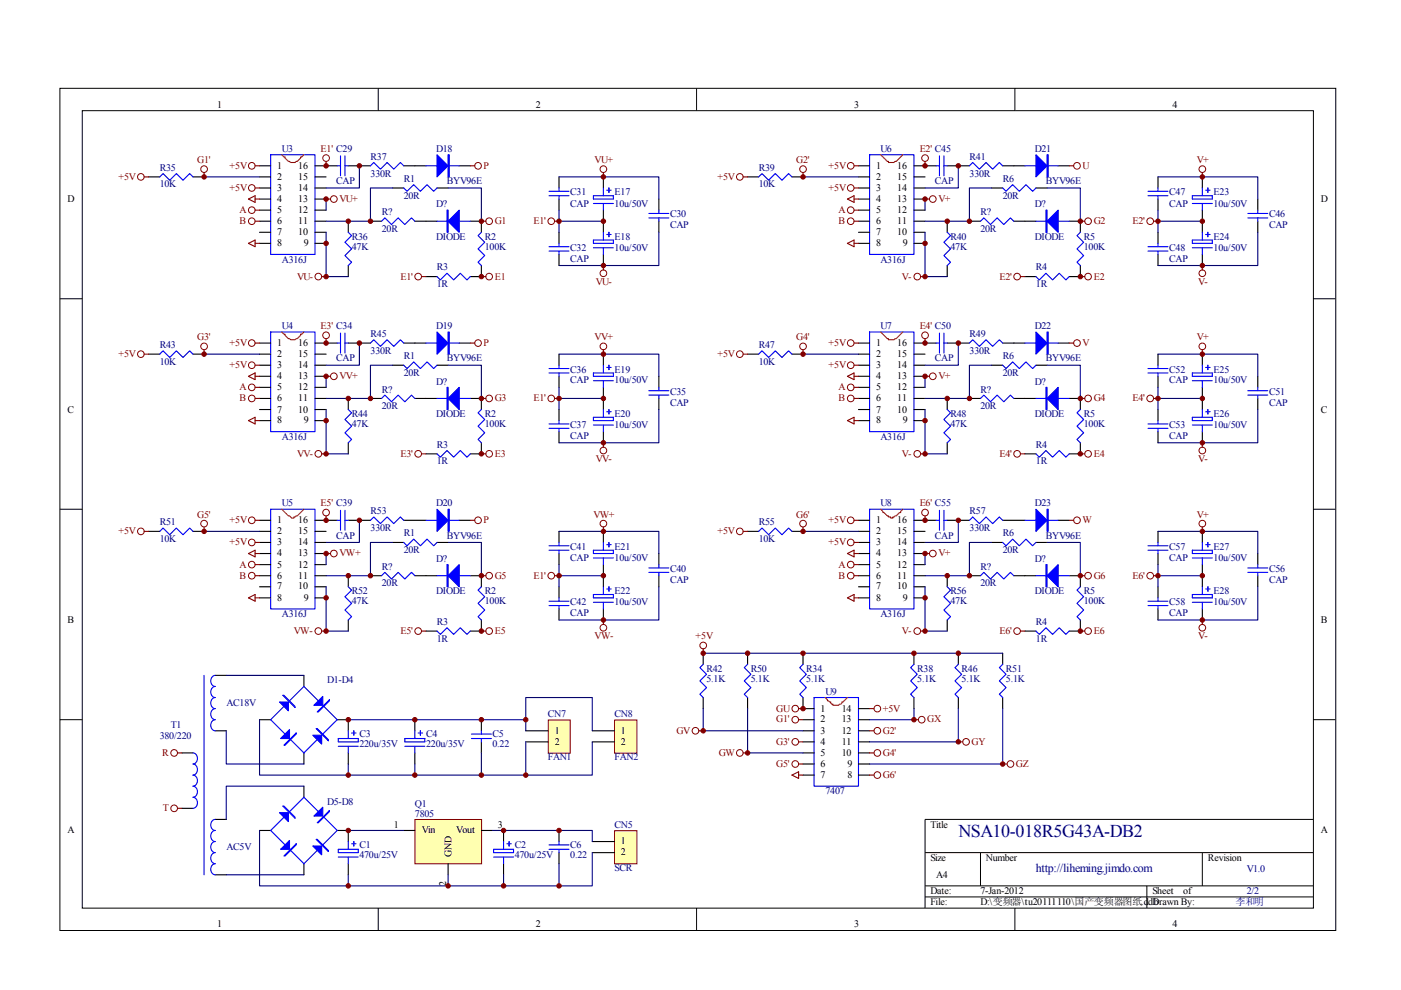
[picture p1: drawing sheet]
<svg xmlns="http://www.w3.org/2000/svg" width="297mm" height="210mm" viewBox="0 0 297 210" stroke-linecap="round" stroke-linejoin="round" font-family="sans-serif">
<defs><g id="words">
<text font-size="3.8" fill="#000080" x="203.2" y="177.5">NSA10-018R5G43A-DB2</text>
<text font-size="2.5" fill="#000080" x="219.6" y="184.8">http://liheming.jimdo.com</text>
<g font-size="2.1">
<text x="46.1" y="22.9">1</text>
<text x="113.6" y="22.9">2</text>
<text x="181.1" y="22.9">3</text>
<text x="248.6" y="22.9">4</text>
<text x="58.8" y="35.7">1</text>
<text x="63.2" y="35.7">16</text>
<text x="185.8" y="35.7">1</text>
<text x="190.2" y="35.7">16</text>
<text x="58.8" y="38.1">2</text>
<text x="58.8" y="40.5">3</text>
<text x="63.2" y="40.5">14</text>
<text x="63.2" y="38.1">15</text>
<text x="185.8" y="38.1">2</text>
<text x="185.8" y="40.5">3</text>
<text x="190.2" y="40.5">14</text>
<text x="190.2" y="38.1">15</text>
<text x="14.3" y="42.8">D</text>
<text x="58.8" y="42.8">4</text>
<text x="58.8" y="45.1">5</text>
<text x="58.8" y="47.5">6</text>
<text x="63.2" y="47.5">11</text>
<text x="63.2" y="45.1">12</text>
<text x="63.2" y="42.8">13</text>
<text x="185.8" y="42.8">4</text>
<text x="185.8" y="45.1">5</text>
<text x="185.8" y="47.5">6</text>
<text x="190.2" y="47.5">11</text>
<text x="190.2" y="45.1">12</text>
<text x="190.2" y="42.8">13</text>
<text x="280.1" y="42.8">D</text>
<text x="58.8" y="49.9">7</text>
<text x="58.8" y="52.2">8</text>
<text x="63.2" y="49.9">10</text>
<text x="64.4" y="52.2">9</text>
<text x="185.8" y="49.9">7</text>
<text x="185.8" y="52.2">8</text>
<text x="190.2" y="49.9">10</text>
<text x="191.4" y="52.2">9</text>
<text x="58.8" y="73.3">1</text>
<text x="58.8" y="75.7">2</text>
<text x="63.2" y="75.7">15</text>
<text x="63.2" y="73.3">16</text>
<text x="185.8" y="73.3">1</text>
<text x="185.8" y="75.7">2</text>
<text x="190.2" y="75.7">15</text>
<text x="190.2" y="73.3">16</text>
<text x="58.8" y="78.1">3</text>
<text x="58.8" y="80.4">4</text>
<text x="58.8" y="82.7">5</text>
<text x="63.2" y="82.7">12</text>
<text x="63.2" y="80.4">13</text>
<text x="63.2" y="78.1">14</text>
<text x="185.8" y="78.1">3</text>
<text x="185.8" y="80.4">4</text>
<text x="185.8" y="82.7">5</text>
<text x="190.2" y="82.7">12</text>
<text x="190.2" y="80.4">13</text>
<text x="190.2" y="78.1">14</text>
<text x="14.3" y="87.5">C</text>
<text x="58.8" y="85.1">6</text>
<text x="58.8" y="87.5">7</text>
<text x="58.8" y="89.8">8</text>
<text x="63.2" y="87.5">10</text>
<text x="63.2" y="85.1">11</text>
<text x="64.4" y="89.8">9</text>
<text x="185.8" y="85.1">6</text>
<text x="185.8" y="87.5">7</text>
<text x="185.8" y="89.8">8</text>
<text x="190.2" y="87.5">10</text>
<text x="190.2" y="85.1">11</text>
<text x="191.4" y="89.8">9</text>
<text x="280.1" y="87.5">C</text>
<text x="58.8" y="110.9">1</text>
<text x="58.8" y="113.3">2</text>
<text x="63.2" y="113.3">15</text>
<text x="63.2" y="110.9">16</text>
<text x="185.8" y="110.9">1</text>
<text x="185.8" y="113.3">2</text>
<text x="190.2" y="113.3">15</text>
<text x="190.2" y="110.9">16</text>
<text x="58.8" y="115.6">3</text>
<text x="58.8" y="118">4</text>
<text x="63.2" y="118">13</text>
<text x="63.2" y="115.6">14</text>
<text x="185.8" y="115.6">3</text>
<text x="185.8" y="118">4</text>
<text x="190.2" y="118">13</text>
<text x="190.2" y="115.6">14</text>
<text x="58.8" y="120.3">5</text>
<text x="58.8" y="122.7">6</text>
<text x="58.8" y="125">7</text>
<text x="63.2" y="125">10</text>
<text x="63.2" y="122.7">11</text>
<text x="63.2" y="120.3">12</text>
<text x="185.8" y="120.3">5</text>
<text x="185.8" y="122.7">6</text>
<text x="185.8" y="125">7</text>
<text x="190.2" y="125">10</text>
<text x="190.2" y="122.7">11</text>
<text x="190.2" y="120.3">12</text>
<text x="58.8" y="127.4">8</text>
<text x="64.4" y="127.4">9</text>
<text x="185.8" y="127.4">8</text>
<text x="191.4" y="127.4">9</text>
<text x="14.3" y="132.1">B</text>
<text x="280.1" y="132.1">B</text>
<text x="117.6" y="155.5">1</text>
<text x="131.7" y="155.5">1</text>
<text x="174" y="150.9">1</text>
<text x="174" y="153.2">2</text>
<text x="174" y="155.5">3</text>
<text x="178.5" y="155.5">12</text>
<text x="178.5" y="153.2">13</text>
<text x="178.5" y="150.9">14</text>
<text x="117.6" y="157.9">2</text>
<text x="131.7" y="157.9">2</text>
<text x="174" y="157.9">4</text>
<text x="174" y="160.3">5</text>
<text x="178.5" y="160.3">10</text>
<text x="178.5" y="157.9">11</text>
<text x="174" y="162.6">6</text>
<text x="174" y="164.9">7</text>
<text x="179.7" y="164.9">8</text>
<text x="179.7" y="162.6">9</text>
<text x="14.3" y="176.7">A</text>
<text x="83.5" y="175.5">1</text>
<text x="89.4" y="176.7">Vin</text>
<text x="96.7" y="176.7">Vout</text>
<text x="105.6" y="175.5">3</text>
<text x="131.7" y="179">1</text>
<text x="197.3" y="175.5">Title</text>
<text x="280.1" y="176.7">A</text>
<text x="95.8" y="181.7" transform="rotate(-90 95.8 181.7)">GND</text>
<text x="131.7" y="181.4">2</text>
<text x="197.3" y="182.6">Size</text>
<text x="209" y="182.6">Number</text>
<text x="256.1" y="182.6">Revision</text>
<text x="94.6" y="187.8" transform="rotate(-90 94.6 187.8)">2</text>
<text x="197.3" y="189.6">Date:</text>
<text x="197.3" y="192">File:</text>
<text x="198.5" y="186.1">A4</text>
<text x="207.9" y="189.6">7-Jan-2012</text>
<text x="207.9" y="192">D:\变频器\tu20111110\国产变频器图纸.ddb</text>
<text x="244.3" y="189.6">Sheet</text>
<text x="244.3" y="192">Drawn By:</text>
<text x="250.9" y="189.6">of</text>
<text x="46.1" y="196.6">1</text>
<text x="113.6" y="196.6">2</text>
<text x="181.1" y="196.6">3</text>
<text x="248.6" y="196.6">4</text>
</g>
<g font-size="2.1" fill="#800000">
<text x="41.8" y="34.6">G1'</text>
<text x="48.7" y="35.7">+5V</text>
<text x="68" y="32.3">E1' C29</text>
<text x="102.5" y="35.7">P</text>
<text x="126.1" y="34.6">VU+</text>
<text x="168.8" y="34.6">G2'</text>
<text x="175.7" y="35.7">+5V</text>
<text x="195" y="32.3">E2' C45</text>
<text x="229.5" y="35.7">U</text>
<text x="253.7" y="34.6">V+</text>
<text x="25.1" y="38.1">+5V</text>
<text x="48.7" y="40.5">+5V</text>
<text x="152.1" y="38.1">+5V</text>
<text x="175.7" y="40.5">+5V</text>
<text x="50.8" y="45.1">A</text>
<text x="50.8" y="47.5">B</text>
<text x="72" y="42.8">VU+</text>
<text x="104.9" y="47.5">G1</text>
<text x="113.1" y="47.5">E1'</text>
<text x="177.8" y="45.1">A</text>
<text x="177.8" y="47.5">B</text>
<text x="199" y="42.8">V+</text>
<text x="231.9" y="47.5">G2</text>
<text x="240.1" y="47.5">E2'</text>
<text x="63" y="59.3">VU-</text>
<text x="84.9" y="59.3">E1'</text>
<text x="104.9" y="59.3">E1</text>
<text x="191.2" y="59.3">V-</text>
<text x="211.9" y="59.3">E2'</text>
<text x="231.9" y="59.3">E2</text>
<text x="126.3" y="60.5">VU-</text>
<text x="254" y="60.5">V-</text>
<text x="68" y="69.8">E3' C34</text>
<text x="195" y="69.8">E4' C50</text>
<text x="25.1" y="75.7">+5V</text>
<text x="41.8" y="72.2">G3'</text>
<text x="48.7" y="73.3">+5V</text>
<text x="102.5" y="73.3">P</text>
<text x="126.1" y="72.2">VV+</text>
<text x="152.1" y="75.7">+5V</text>
<text x="168.8" y="72.2">G4'</text>
<text x="175.7" y="73.3">+5V</text>
<text x="229.5" y="73.3">V</text>
<text x="253.7" y="72.2">V+</text>
<text x="48.7" y="78.1">+5V</text>
<text x="50.8" y="82.7">A</text>
<text x="72" y="80.4">VV+</text>
<text x="175.7" y="78.1">+5V</text>
<text x="177.8" y="82.7">A</text>
<text x="199" y="80.4">V+</text>
<text x="50.8" y="85.1">B</text>
<text x="104.9" y="85.1">G3</text>
<text x="113.1" y="85.1">E1'</text>
<text x="177.8" y="85.1">B</text>
<text x="231.9" y="85.1">G4</text>
<text x="240.1" y="85.1">E4'</text>
<text x="63" y="96.9">VV-</text>
<text x="84.9" y="96.9">E3'</text>
<text x="104.9" y="96.9">E3</text>
<text x="126.3" y="98">VV-</text>
<text x="191.2" y="96.9">V-</text>
<text x="211.9" y="96.9">E4'</text>
<text x="231.9" y="96.9">E4</text>
<text x="254" y="98">V-</text>
<text x="68" y="107.4">E5' C39</text>
<text x="195" y="107.4">E6' C55</text>
<text x="25.1" y="113.3">+5V</text>
<text x="41.8" y="109.7">G5'</text>
<text x="48.7" y="110.9">+5V</text>
<text x="102.5" y="110.9">P</text>
<text x="125.8" y="109.7">VW+</text>
<text x="152.1" y="113.3">+5V</text>
<text x="168.8" y="109.7">G6'</text>
<text x="175.7" y="110.9">+5V</text>
<text x="229.5" y="110.9">W</text>
<text x="253.7" y="109.7">V+</text>
<text x="48.7" y="115.6">+5V</text>
<text x="72" y="118">VW+</text>
<text x="175.7" y="115.6">+5V</text>
<text x="199" y="118">V+</text>
<text x="50.8" y="120.3">A</text>
<text x="50.8" y="122.7">B</text>
<text x="104.9" y="122.7">G5</text>
<text x="113.1" y="122.7">E1'</text>
<text x="177.8" y="120.3">A</text>
<text x="177.8" y="122.7">B</text>
<text x="231.9" y="122.7">G6</text>
<text x="240.1" y="122.7">E6'</text>
<text x="62.3" y="134.4">VW-</text>
<text x="84.9" y="134.4">E5'</text>
<text x="104.9" y="134.4">E5</text>
<text x="126.1" y="135.6">VW-</text>
<text x="147.5" y="135.6">+5V</text>
<text x="191.2" y="134.4">V-</text>
<text x="211.9" y="134.4">E6'</text>
<text x="231.9" y="134.4">E6</text>
<text x="254" y="135.6">V-</text>
<text x="143.4" y="155.5">GV</text>
<text x="164.6" y="153.2">G1'</text>
<text x="164.6" y="150.9">GU</text>
<text x="187.2" y="150.9">+5V</text>
<text x="187.2" y="155.5">G2'</text>
<text x="196.6" y="153.2">GX</text>
<text x="34.4" y="160.3">R</text>
<text x="152.4" y="160.3">GW</text>
<text x="164.6" y="157.9">G3'</text>
<text x="187.2" y="160.3">G4'</text>
<text x="206" y="157.9">GY</text>
<text x="164.6" y="162.6">G5'</text>
<text x="187.2" y="164.9">G6'</text>
<text x="215.4" y="162.6">GZ</text>
<text x="34.5" y="172">T</text>
</g>
<g font-size="2.1" fill="#000080">
<text x="59.8" y="32.3">U3</text>
<text x="78.6" y="33.9">R37</text>
<text x="92.5" y="32.3">D18</text>
<text x="186.7" y="32.3">U6</text>
<text x="205.6" y="33.9">R41</text>
<text x="219.4" y="32.3">D21</text>
<text x="33.9" y="36.3">R35</text>
<text x="33.9" y="39.7">10K</text>
<text x="71.3" y="39">CAP</text>
<text x="78.6" y="37.4">330R</text>
<text x="85.6" y="38.6">R1</text>
<text x="94.7" y="39">BYV96E</text>
<text x="120.9" y="41.4">C31</text>
<text x="130.3" y="41.4">E17</text>
<text x="160.9" y="36.3">R39</text>
<text x="160.9" y="39.7">10K</text>
<text x="198.2" y="39">CAP</text>
<text x="205.6" y="37.4">330R</text>
<text x="212.6" y="38.6">R6</text>
<text x="221.7" y="39">BYV96E</text>
<text x="247.9" y="41.4">C47</text>
<text x="257.3" y="41.4">E23</text>
<text x="80.9" y="45.6">R?</text>
<text x="85.6" y="42.1">20R</text>
<text x="92.5" y="44">D?</text>
<text x="120.9" y="43.8">CAP</text>
<text x="130.3" y="43.8">10u/50V</text>
<text x="142.1" y="46.1">C30</text>
<text x="207.9" y="45.6">R?</text>
<text x="212.6" y="42.1">20R</text>
<text x="219.4" y="44">D?</text>
<text x="247.9" y="43.8">CAP</text>
<text x="257.3" y="43.8">10u/50V</text>
<text x="269.1" y="46.1">C46</text>
<text x="74.6" y="50.8">R36</text>
<text x="74.6" y="52.9">47K</text>
<text x="80.9" y="49.1">20R</text>
<text x="92.5" y="50.8">DIODE</text>
<text x="102.8" y="50.8">R2</text>
<text x="102.8" y="52.9">100K</text>
<text x="120.9" y="53.2">C32</text>
<text x="130.3" y="50.8">E18</text>
<text x="130.3" y="53.2">10u/50V</text>
<text x="142.1" y="48.4">CAP</text>
<text x="201.5" y="50.8">R40</text>
<text x="201.5" y="52.9">47K</text>
<text x="207.9" y="49.1">20R</text>
<text x="219.4" y="50.8">DIODE</text>
<text x="229.8" y="50.8">R5</text>
<text x="229.8" y="52.9">100K</text>
<text x="247.9" y="53.2">C48</text>
<text x="257.3" y="50.8">E24</text>
<text x="257.3" y="53.2">10u/50V</text>
<text x="269.1" y="48.4">CAP</text>
<text x="59.8" y="55.7">A316J</text>
<text x="92.6" y="57.3">R3</text>
<text x="120.9" y="55.5">CAP</text>
<text x="186.7" y="55.7">A316J</text>
<text x="219.6" y="57.3">R4</text>
<text x="247.9" y="55.5">CAP</text>
<text x="92.6" y="60.9">1R</text>
<text x="219.6" y="60.9">1R</text>
<text x="59.8" y="69.8">U4</text>
<text x="78.6" y="71.5">R45</text>
<text x="92.5" y="69.8">D19</text>
<text x="186.7" y="69.8">U7</text>
<text x="205.6" y="71.5">R49</text>
<text x="219.4" y="69.8">D22</text>
<text x="33.9" y="73.8">R43</text>
<text x="33.9" y="77.3">10K</text>
<text x="71.3" y="76.6">CAP</text>
<text x="78.6" y="75">330R</text>
<text x="85.6" y="76.1">R1</text>
<text x="94.7" y="76.6">BYV96E</text>
<text x="160.9" y="73.8">R47</text>
<text x="160.9" y="77.3">10K</text>
<text x="198.2" y="76.6">CAP</text>
<text x="205.6" y="75">330R</text>
<text x="212.6" y="76.1">R6</text>
<text x="221.7" y="76.6">BYV96E</text>
<text x="80.9" y="83.2">R?</text>
<text x="85.6" y="79.7">20R</text>
<text x="92.5" y="81.5">D?</text>
<text x="120.9" y="79">C36</text>
<text x="120.9" y="81.3">CAP</text>
<text x="130.3" y="79">E19</text>
<text x="130.3" y="81.3">10u/50V</text>
<text x="142.1" y="83.7">C35</text>
<text x="207.9" y="83.2">R?</text>
<text x="212.6" y="79.7">20R</text>
<text x="219.4" y="81.5">D?</text>
<text x="247.9" y="79">C52</text>
<text x="247.9" y="81.3">CAP</text>
<text x="257.3" y="79">E25</text>
<text x="257.3" y="81.3">10u/50V</text>
<text x="269.1" y="83.7">C51</text>
<text x="74.6" y="88.4">R44</text>
<text x="80.9" y="86.7">20R</text>
<text x="92.5" y="88.4">DIODE</text>
<text x="102.8" y="88.4">R2</text>
<text x="130.3" y="88.4">E20</text>
<text x="142.1" y="86">CAP</text>
<text x="201.5" y="88.4">R48</text>
<text x="207.9" y="86.7">20R</text>
<text x="219.4" y="88.4">DIODE</text>
<text x="229.8" y="88.4">R5</text>
<text x="257.3" y="88.4">E26</text>
<text x="269.1" y="86">CAP</text>
<text x="59.8" y="93.3">A316J</text>
<text x="74.6" y="90.5">47K</text>
<text x="92.6" y="94.9">R3</text>
<text x="102.8" y="90.5">100K</text>
<text x="120.9" y="90.7">C37</text>
<text x="120.9" y="93.1">CAP</text>
<text x="130.3" y="90.7">10u/50V</text>
<text x="186.7" y="93.3">A316J</text>
<text x="201.5" y="90.5">47K</text>
<text x="219.6" y="94.9">R4</text>
<text x="229.8" y="90.5">100K</text>
<text x="247.9" y="90.7">C53</text>
<text x="247.9" y="93.1">CAP</text>
<text x="257.3" y="90.7">10u/50V</text>
<text x="92.6" y="98.5">1R</text>
<text x="219.6" y="98.5">1R</text>
<text x="59.8" y="107.4">U5</text>
<text x="92.5" y="107.4">D20</text>
<text x="186.7" y="107.4">U8</text>
<text x="219.4" y="107.4">D23</text>
<text x="33.9" y="111.4">R51</text>
<text x="78.6" y="109.1">R53</text>
<text x="78.6" y="112.5">330R</text>
<text x="85.6" y="113.7">R1</text>
<text x="160.9" y="111.4">R55</text>
<text x="205.6" y="109.1">R57</text>
<text x="205.6" y="112.5">330R</text>
<text x="212.6" y="113.7">R6</text>
<text x="33.9" y="114.9">10K</text>
<text x="71.3" y="114.2">CAP</text>
<text x="85.6" y="117.3">20R</text>
<text x="92.5" y="119.1">D?</text>
<text x="94.7" y="114.2">BYV96E</text>
<text x="120.9" y="116.6">C41</text>
<text x="120.9" y="118.9">CAP</text>
<text x="130.3" y="116.6">E21</text>
<text x="130.3" y="118.9">10u/50V</text>
<text x="160.9" y="114.9">10K</text>
<text x="198.2" y="114.2">CAP</text>
<text x="212.6" y="117.3">20R</text>
<text x="219.4" y="119.1">D?</text>
<text x="221.7" y="114.2">BYV96E</text>
<text x="247.9" y="116.6">C57</text>
<text x="247.9" y="118.9">CAP</text>
<text x="257.3" y="116.6">E27</text>
<text x="257.3" y="118.9">10u/50V</text>
<text x="74.6" y="125.9">R52</text>
<text x="80.9" y="120.7">R?</text>
<text x="80.9" y="124.3">20R</text>
<text x="92.5" y="125.9">DIODE</text>
<text x="102.8" y="125.9">R2</text>
<text x="130.3" y="125.9">E22</text>
<text x="142.1" y="121.3">C40</text>
<text x="142.1" y="123.6">CAP</text>
<text x="201.5" y="125.9">R56</text>
<text x="207.9" y="120.7">R?</text>
<text x="207.9" y="124.3">20R</text>
<text x="219.4" y="125.9">DIODE</text>
<text x="229.8" y="125.9">R5</text>
<text x="257.3" y="125.9">E28</text>
<text x="269.1" y="121.3">C56</text>
<text x="269.1" y="123.6">CAP</text>
<text x="59.8" y="130.9">A316J</text>
<text x="74.6" y="128">47K</text>
<text x="102.8" y="128">100K</text>
<text x="120.9" y="128.3">C42</text>
<text x="120.9" y="130.7">CAP</text>
<text x="130.3" y="128.3">10u/50V</text>
<text x="186.7" y="130.9">A316J</text>
<text x="201.5" y="128">47K</text>
<text x="229.8" y="128">100K</text>
<text x="247.9" y="128.3">C58</text>
<text x="247.9" y="130.7">CAP</text>
<text x="257.3" y="128.3">10u/50V</text>
<text x="92.6" y="132.5">R3</text>
<text x="92.6" y="136.1">1R</text>
<text x="219.6" y="132.5">R4</text>
<text x="219.6" y="136.1">1R</text>
<text x="149.8" y="142.4">R42</text>
<text x="159.2" y="142.4">R50</text>
<text x="170.9" y="142.4">R34</text>
<text x="194.5" y="142.4">R38</text>
<text x="203.9" y="142.4">R46</text>
<text x="213.3" y="142.4">R51</text>
<text x="48" y="149.7">AC18V</text>
<text x="69.3" y="144.7">D1-D4</text>
<text x="149.8" y="144.5">5.1K</text>
<text x="159.2" y="144.5">5.1K</text>
<text x="170.9" y="144.5">5.1K</text>
<text x="175" y="147.3">U9</text>
<text x="194.5" y="144.5">5.1K</text>
<text x="203.9" y="144.5">5.1K</text>
<text x="213.3" y="144.5">5.1K</text>
<text x="36.2" y="154.4">T1</text>
<text x="116.2" y="152">CN7</text>
<text x="130.3" y="152">CN8</text>
<text x="33.9" y="156.7">380/220</text>
<text x="76.2" y="156.2">C3</text>
<text x="76.2" y="158.3">220u/35V</text>
<text x="90.3" y="156.2">C4</text>
<text x="90.3" y="158.3">220u/35V</text>
<text x="104.4" y="156.2">C5</text>
<text x="104.4" y="158.3">0.22</text>
<text x="116.2" y="161.2">FAN1</text>
<text x="130.3" y="161.2">FAN2</text>
<text x="69.3" y="170.6">D5-D8</text>
<text x="88" y="171">Q1</text>
<text x="88" y="173.2">7805</text>
<text x="175" y="168.2">7407</text>
<text x="76.2" y="179.8">C1</text>
<text x="109.1" y="179.8">C2</text>
<text x="120.9" y="179.8">C6</text>
<text x="130.3" y="175.5">CN5</text>
<text x="48" y="180.2">AC5V</text>
<text x="76.2" y="181.9">470u/25V</text>
<text x="109.1" y="181.9">470u/25V</text>
<text x="120.9" y="181.9">0.22</text>
<text x="130.3" y="184.7">SCR</text>
<text x="264.3" y="184.9">V1.0</text>
<text x="262" y="192">李和明</text>
<text x="264.3" y="189.6">2/2</text>
</g>
</g></defs>
<g fill="none" stroke="#000" stroke-width=".21">
<path d="M12.7 18.7h270.5v178.6h-270.5zM80.2 18.7v4.7M147.7 18.7v4.7M215.2 18.7v4.7M17.4 23.5h261.1v169h-261.1zM12.7 63.3h4.7M278.4 63.3h4.7M12.7 108h4.7M278.4 108h4.7M12.7 152.6h4.7M278.4 152.6h4.7M278.4 173.7h-82.3v18.8"/>
<path d="M80.2 192.5v4.7M147.7 192.5v4.7M196.1 180.8h82.3M196.1 187.8h82.3M196.1 190.2h82.3M207.9 180.8v7M215.2 192.5v4.7M243.2 187.8v4.7M254.9 180.8v7"/>
</g>
<g fill="none" stroke="#00f" stroke-width=".23">
<path d="M33.9 37.5l.7-.7 1.4 1.4 1.4-1.4 1.4 1.4 1.4-1.4 .7 .7M57.4 32.8h9.4v21.1h-9.4zM71.5 35.2h.7M72.2 33v4.3M73.1 35.2h.7M73.1 33v4.3M78.5 35.2l.8-.7 1.4 1.4 1.4-1.4 1.4 1.4 1.4-1.4 .7 .7M85.6 39.9l.7 .7 1.4-1.4 1.4 1.4 1.4-1.4 1.4 1.4 .8-.7M90.3 35.2h7.1M118.5 39.9v.7M127.9 39.9v1.6M129.1 39.9v.9"/>
<path d="M160.9 37.5l.7-.7 1.4 1.4 1.4-1.4 1.4 1.4 1.4-1.4 .7 .7M184.4 32.8h9.4v21.1h-9.4zM198.5 35.2h.7M199.2 33v4.3M200.1 35.2h.7M200.1 33v4.3M205.5 35.2l.7-.7 1.5 1.4 1.4-1.4 1.4 1.4 1.4-1.4 .7 .7M212.6 39.9l.7 .7 1.4-1.4 1.4 1.4 1.4-1.4 1.4 1.4 .7-.7M217.3 35.2h7M245.5 39.9v.7M254.9 39.9v1.6M256.1 39.9v.9"/>
<path d="M73.8 49.3l.7 .7-1.4 1.4 1.4 1.4-1.4 1.4 1.4 1.4-.7 .7M80.9 46.9l.7-.7 1.4 1.4 1.4-1.4 1.4 1.4 1.4-1.4 .8 .7M92.7 58.6l.7 .7 1.4-1.4 1.4 1.4 1.4-1.4 1.4 1.4 .7-.7M92.7 46.9h7M102.1 49.3l-.7 .7 1.4 1.4-1.4 1.4 1.4 1.4-1.4 1.4 .7 .7M116.4 41.5h4.2M116.4 40.6h4.2M116.4 53.2h4.2M116.4 52.3h4.2M118.5 41.5v.7M118.5 51.6v.7M118.5 53.2v.7"/>
<path d="M125.8 41.5h4.2v.7h-4.2zM125.8 50.9h4.2v.7h-4.2zM125.8 43.1h4.2M125.8 52.5h4.2M127.9 43.1v1.5M127.9 49.3v1.6M127.9 52.5v1.4M128.6 40.3h1M128.6 49.7h1M129.1 49.3v.9M137.6 46.2h4.2M137.6 45.3h4.2"/>
<path d="M139.7 44.6v.7M139.7 46.2v.7M200.8 49.3l.7 .7-1.4 1.4 1.4 1.4-1.4 1.4 1.4 1.4-.7 .7M207.9 46.9l.7-.7 1.4 1.4 1.4-1.4 1.4 1.4 1.4-1.4 .7 .7M219.6 58.6l.8 .7 1.4-1.4 1.4 1.4 1.4-1.4 1.4 1.4 .7-.7M219.6 46.9h7.1M229 49.3l-.7 .7 1.5 1.4-1.5 1.4 1.5 1.4-1.5 1.4 .7 .7M243.4 41.5h4.2M243.4 40.6h4.2M243.4 53.2h4.2M243.4 52.3h4.2M245.5 41.5v.7"/>
<path d="M245.5 51.6v.7M245.5 53.2v.7M252.8 43.1h4.2M252.8 41.5h4.2v.7h-4.2zM252.8 52.5h4.2M252.8 50.9h4.2v.7h-4.2zM254.9 43.1v1.5M254.9 49.3v1.6M254.9 52.5v1.4M255.6 40.3h1M255.6 49.7h1M256.1 49.3v.9"/>
<path d="M264.6 46.2h4.2M264.6 45.3h4.2M266.7 44.6v.7M266.7 46.2v.7M33.9 75.1l.7-.7 1.4 1.4 1.4-1.4 1.4 1.4 1.4-1.4 .7 .7M57.4 70.4h9.4v21.1h-9.4zM71.5 72.7h.7M72.2 70.6v4.3M73.1 70.6v4.3M73.1 72.7h.7M78.5 72.7l.8-.7 1.4 1.4 1.4-1.4 1.4 1.4 1.4-1.4 .7 .7M85.6 77.4l.7 .7 1.4-1.4 1.4 1.4 1.4-1.4 1.4 1.4 .8-.7"/>
<path d="M90.3 72.7h7.1M116.4 79.1h4.2M116.4 78.1h4.2M118.5 77.4v.7M118.5 79.1v.7M125.8 79.1h4.2v.7h-4.2zM127.9 77.4v1.7M128.6 77.9h1M129.1 77.4v1M160.9 75.1l.7-.7 1.4 1.4 1.4-1.4 1.4 1.4 1.4-1.4 .7 .7M184.4 70.4h9.4v21.1h-9.4zM198.5 72.7h.7"/>
<path d="M199.2 70.6v4.3M200.1 72.7h.7M200.1 70.6v4.3M205.5 72.7l.7-.7 1.5 1.4 1.4-1.4 1.4 1.4 1.4-1.4 .7 .7M212.6 77.4l.7 .7 1.4-1.4 1.4 1.4 1.4-1.4 1.4 1.4 .7-.7M217.3 72.7h7M243.4 79.1h4.2M243.4 78.1h4.2M245.5 77.4v.7M245.5 79.1v.7M252.8 79.1h4.2v.7h-4.2zM254.9 77.4v1.7"/>
<path d="M255.6 77.9h1M256.1 77.4v1M73.8 86.8l.7 .7-1.4 1.4 1.4 1.5-1.4 1.4 1.4 1.4-.7 .7M80.9 84.5l.7-.7 1.4 1.4 1.4-1.4 1.4 1.4 1.4-1.4 .8 .7M92.7 96.2l.7 .7 1.4-1.4 1.4 1.4 1.4-1.4 1.4 1.4 .7-.7M92.7 84.5h7M102.1 86.8l-.7 .7 1.4 1.4-1.4 1.5 1.4 1.4-1.4 1.4 .7 .7M116.4 90.8h4.2M116.4 89.9h4.2M118.5 89.2v.7M118.5 90.8v.7M125.8 88.5h4.2v.7h-4.2z"/>
<path d="M125.8 80.7h4.2M125.8 90.1h4.2M127.9 80.7v1.4M127.9 86.8v1.7M127.9 90.1v1.4M128.6 87.3h1M129.1 86.8v1M137.6 83.8h4.2M137.6 82.8h4.2M139.7 82.1v.7M139.7 83.8v.7M200.8 86.8l.7 .7-1.4 1.4 1.4 1.5-1.4 1.4 1.4 1.4-.7 .7"/>
<path d="M207.9 84.5l.7-.7 1.4 1.4 1.4-1.4 1.4 1.4 1.4-1.4 .7 .7M219.6 96.2l.8 .7 1.4-1.4 1.4 1.4 1.4-1.4 1.4 1.4 .7-.7M219.6 84.5h7.1M229 86.8l-.7 .7 1.5 1.4-1.5 1.5 1.5 1.4-1.5 1.4 .7 .7M243.4 90.8h4.2M243.4 89.9h4.2M245.5 89.2v.7M245.5 90.8v.7M252.8 80.7h4.2M252.8 90.1h4.2M252.8 88.5h4.2v.7h-4.2zM254.9 80.7v1.4"/>
<path d="M254.9 86.8v1.7M254.9 90.1v1.4M255.6 87.3h1M256.1 86.8v1M264.6 83.8h4.2M264.6 82.8h4.2M266.7 82.1v.7M266.7 83.8v.7M33.9 112.7l.7-.7 1.4 1.4 1.4-1.4 1.4 1.4 1.4-1.4 .7 .7M57.4 108h9.4v21.1h-9.4zM71.5 110.3h.7M72.2 108.2v4.2"/>
<path d="M73.1 108.2v4.2M73.1 110.3h.7M78.5 110.3l.8-.7 1.4 1.4 1.4-1.4 1.4 1.4 1.4-1.4 .7 .7M85.6 115l.7 .7 1.4-1.4 1.4 1.4 1.4-1.4 1.4 1.4 .8-.7M90.3 110.3h7.1M116.4 116.7h4.2M116.4 115.7h4.2M118.5 115v.7M118.5 116.7v.7M125.8 116.7h4.2v.7h-4.2zM125.8 118.3h4.2M127.9 115v1.7"/>
<path d="M127.9 118.3v1.4M128.6 115.5h1M129.1 115v1M139.7 119.7v.7M160.9 112.7l.7-.7 1.4 1.4 1.4-1.4 1.4 1.4 1.4-1.4 .7 .7M184.4 108h9.4v21.1h-9.4zM198.5 110.3h.7M199.2 108.2v4.2M200.1 110.3h.7M200.1 108.2v4.2M205.5 110.3l.7-.7 1.5 1.4 1.4-1.4 1.4 1.4 1.4-1.4 .7 .7M212.6 115l.7 .7 1.4-1.4 1.4 1.4 1.4-1.4 1.4 1.4 .7-.7"/>
<path d="M217.3 110.3h7M243.4 116.7h4.2M243.4 115.7h4.2M245.5 115v.7M245.5 116.7v.7M252.8 118.3h4.2M252.8 116.7h4.2v.7h-4.2zM254.9 115v1.7M254.9 118.3v1.4M255.6 115.5h1M256.1 115v1M266.7 119.7v.7"/>
<path d="M73.8 124.4l.7 .7-1.4 1.4 1.4 1.4-1.4 1.4 1.4 1.5-.7 .7M80.9 122.1l.7-.7 1.4 1.4 1.4-1.4 1.4 1.4 1.4-1.4 .8 .7M92.7 133.8l.7 .7 1.4-1.4 1.4 1.4 1.4-1.4 1.4 1.4 .7-.7M92.7 122.1h7M102.1 124.4l-.7 .7 1.4 1.4-1.4 1.4 1.4 1.4-1.4 1.5 .7 .7M116.4 128.4h4.2M116.4 127.5h4.2M118.5 126.8v.7M118.5 128.4v.7M125.8 126.1h4.2v.7h-4.2zM125.8 127.7h4.2M127.9 124.4v1.7"/>
<path d="M127.9 127.7v1.4M128.6 124.9h1M129.1 124.4v.9M137.6 121.4h4.2M137.6 120.4h4.2M139.7 121.4v.7M200.8 124.4l.7 .7-1.4 1.4 1.4 1.4-1.4 1.4 1.4 1.5-.7 .7M207.9 122.1l.7-.7 1.4 1.4 1.4-1.4 1.4 1.4 1.4-1.4 .7 .7M219.6 133.8l.8 .7 1.4-1.4 1.4 1.4 1.4-1.4 1.4 1.4 .7-.7M219.6 122.1h7.1M229 124.4l-.7 .7 1.5 1.4-1.5 1.4 1.5 1.4-1.5 1.5 .7 .7M243.4 128.4h4.2"/>
<path d="M243.4 127.5h4.2M245.5 126.8v.7M245.5 128.4v.7M252.8 127.7h4.2M252.8 126.1h4.2v.7h-4.2zM254.9 124.4v1.7M254.9 127.7v1.4M255.6 124.9h1M256.1 124.4v.9M264.6 121.4h4.2M264.6 120.4h4.2M266.7 121.4v.7"/>
<path d="M40.9 159.6a1.2 1.2 0 0 1 1 1.2 1.2 1.2 0 0 1-1 1.2 1.2 1.2 0 0 1 1 1.2 1.2 1.2 0 0 1-1 1.1 1.2 1.2 0 0 1 1 1.2 1.2 1.2 0 0 1-1 1.2 1.2 1.2 0 0 1 1 1.2 1.2 1.2 0 0 1-1 1.1 1.2 1.2 0 0 1 1 1.2 1.2 1.2 0 0 1-1 1.2M43.3 143.2v42.3M45.6 143.2a1.2 1.2 0 0 0-.9 1.2 1.2 1.2 0 0 0 .9 1.1 1.2 1.2 0 0 0-.9 1.2 1.2 1.2 0 0 0 .9 1.2 1.2 1.2 0 0 0-.9 1.2 1.2 1.2 0 0 0 .9 1.1 1.2 1.2 0 0 0-.9 1.2 1.2 1.2 0 0 0 .9 1.2 1.2 1.2 0 0 0-.9 1.2 1.2 1.2 0 0 0 .9 1.1M60 147.4h.2l2.4 2.4v.2zM60.2 158l2.6-2.6v.2l-2.4 2.4zM60.2 149.8l-2.8 2.8 3 3M61.4 148.6l3-3.1 3.1 3.1M61.6 156.8l2.8 2.8 2.9-2.8M67 154.5h.3l2.3 2.3v.3zM67.3 150.9l2.5-2.5v.2l-2.3 2.3zM68.7 149.8l2.8 2.8-3.1 3M71.7 156.6h4.3v.7h-4.3z"/>
<path d="M71.7 158.2h4.3M73.8 154.9v1.7M73.8 158.2v1.4M74.5 155.4h1M75 154.9v1M85.8 158.2h4.3M85.8 156.6h4.3v.7h-4.3zM88 154.9v1.7M88 158.2v1.4M88.7 155.4h.9M89.1 154.9v1M45.6 173.7a1.2 1.2 0 0 0-.9 1.2 1.2 1.2 0 0 0 .9 1.2 1.2 1.2 0 0 0-.9 1.2 1.2 1.2 0 0 0 .9 1.1 1.2 1.2 0 0 0-.9 1.2 1.2 1.2 0 0 0 .9 1.2 1.2 1.2 0 0 0-.9 1.2 1.2 1.2 0 0 0 .9 1.1 1.2 1.2 0 0 0-.9 1.2 1.2 1.2 0 0 0 .9 1.2"/>
<path d="M60 170.9h.2l2.4 2.4v.2zM60.2 173.3l-2.8 2.8 3 3M61.4 172.1l3-3.1 3.1 3.1M67 178h.3l2.3 2.3v.2zM67.3 174.4l2.5-2.5v.2l-2.3 2.3zM68.7 173.3l2.8 2.8-3.1 3M73.8 178.4v1.7M74.5 178.9h1M75 178.4v1M106.8 178.4v1.7M107.5 178.9h.9M107.9 178.4v1"/>
<path d="M60.2 181.5l2.6-2.6v.2l-2.4 2.4zM61.6 180.3l2.8 2.8 2.9-2.8M71.7 180.1h4.3v.7h-4.3zM71.7 181.7h4.3M73.8 181.7v1.4M104.6 181.7h4.3M104.6 180.1h4.3v.7h-4.3zM106.8 181.7v1.4"/>
</g>
<g fill="none" stroke="#000" stroke-width=".23">
<path d="M31.5 37.5h2.4M40.9 37.5h2.4M55 35.2h2.4M55 37.5h2.4M55 39.9h2.4M66.8 35.2h4.7M66.8 37.5h2.3M66.8 39.9h2.3M73.8 35.2h4.7M83.2 39.9h2.4M85.6 35.2h4.7M92.7 39.9h2.3"/>
<path d="M97.4 35.2h2.3M118.5 37.5v2.4M127.9 37.5v2.4M158.5 37.5h2.4M167.9 37.5h2.4M182 35.2h2.4M182 37.5h2.4M182 39.9h2.4M193.8 35.2h4.7M193.8 37.5h2.3M193.8 39.9h2.3M200.8 35.2h4.7"/>
<path d="M210.2 39.9h2.4M212.6 35.2h4.7M219.6 39.9h2.4M224.3 35.2h2.4M245.5 37.5v2.4M254.9 37.5v2.4M55 42.2h2.4M55 44.6h2.4M55 46.9h2.4M55 49.3h2.4M55 51.6h2.4M66.8 42.2h2.3"/>
<path d="M66.8 44.6h2.3M66.8 46.9h2.3M66.8 49.3h2.3M66.8 51.6h2.3M73.8 46.9v2.4M73.8 56.3v2.3M78.5 46.9h2.4M88 46.9h4.7M90.3 58.6h2.4M99.7 46.9h2.4v2.4M102.1 56.3v2.3h-2.4M118.5 42.2v2.4"/>
<path d="M118.5 49.3v2.3M118.5 53.9v2.4M127.9 44.6v4.7M127.9 53.9v2.4M139.7 42.2v2.4M139.7 46.9v2.4M182 42.2h2.4M182 44.6h2.4M182 46.9h2.4M182 49.3h2.4M182 51.6h2.4M193.8 42.2h2.3"/>
<path d="M193.8 44.6h2.3M193.8 46.9h2.3M193.8 49.3h2.3M193.8 51.6h2.3M200.8 46.9v2.4M200.8 56.3v2.3M205.5 46.9h2.4M214.9 46.9h4.7M217.3 58.6h2.3M226.7 46.9h2.3v2.4M229 56.3v2.3h-2.3M245.5 42.2v2.4"/>
<path d="M245.5 49.3v2.3M245.5 53.9v2.4M254.9 44.6v4.7M254.9 53.9v2.4M266.7 42.2v2.4M266.7 46.9v2.4M31.5 75.1h2.4M40.9 75.1h2.4M55 72.7h2.4M55 75.1h2.4M55 77.4h2.4M55 79.8h2.4"/>
<path d="M66.8 72.7h4.7M66.8 75.1h2.3M66.8 77.4h2.3M66.8 79.8h2.3M73.8 72.7h4.7M83.2 77.4h2.4M85.6 72.7h4.7M92.7 77.4h2.3M97.4 72.7h2.3M118.5 75.1v2.3M118.5 79.8v2.3M127.9 75.1v2.3"/>
<path d="M139.7 79.8v2.3M158.5 75.1h2.4M167.9 75.1h2.4M182 72.7h2.4M182 75.1h2.4M182 77.4h2.4M182 79.8h2.4M193.8 72.7h4.7M193.8 75.1h2.3M193.8 77.4h2.3M193.8 79.8h2.3M200.8 72.7h4.7"/>
<path d="M210.2 77.4h2.4M212.6 72.7h4.7M219.6 77.4h2.4M224.3 72.7h2.4M245.5 75.1v2.3M245.5 79.8v2.3M254.9 75.1v2.3M266.7 79.8v2.3M55 82.1h2.4M55 84.5h2.4M55 86.8h2.4M55 89.2h2.4"/>
<path d="M66.8 82.1h2.3M66.8 84.5h2.3M66.8 86.8h2.3M66.8 89.2h2.3M73.8 84.5v2.3M73.8 93.9v2.3M78.5 84.5h2.4M88 84.5h4.7M90.3 96.2h2.4M99.7 84.5h2.4v2.3M102.1 93.9v2.3h-2.4M118.5 86.8v2.4"/>
<path d="M118.5 91.5v2.4M127.9 82.1v4.7M127.9 91.5v2.4M139.7 84.5v2.3M182 82.1h2.4M182 84.5h2.4M182 86.8h2.4M182 89.2h2.4M193.8 82.1h2.3M193.8 84.5h2.3M193.8 86.8h2.3M193.8 89.2h2.3"/>
<path d="M200.8 84.5v2.3M200.8 93.9v2.3M205.5 84.5h2.4M214.9 84.5h4.7M217.3 96.2h2.3M226.7 84.5h2.3v2.3M229 93.9v2.3h-2.3M245.5 86.8v2.4M245.5 91.5v2.4M254.9 82.1v4.7M254.9 91.5v2.4M266.7 84.5v2.3"/>
<path d="M31.5 112.7h2.4M40.9 112.7h2.4M55 110.3h2.4M55 112.7h2.4M55 115h2.4M55 117.4h2.4M55 119.7h2.4M66.8 110.3h4.7M66.8 112.7h2.3M66.8 115h2.3M66.8 117.4h2.3M66.8 119.7h2.3"/>
<path d="M73.8 110.3h4.7M83.2 115h2.4M85.6 110.3h4.7M92.7 115h2.3M97.4 110.3h2.3M118.5 112.7v2.3M118.5 117.4v2.3M127.9 112.7v2.3M127.9 119.7v4.7M139.7 117.4v2.3M158.5 112.7h2.4M167.9 112.7h2.4"/>
<path d="M182 110.3h2.4M182 112.7h2.4M182 115h2.4M182 117.4h2.4M182 119.7h2.4M193.8 110.3h4.7M193.8 112.7h2.3M193.8 115h2.3M193.8 117.4h2.3M193.8 119.7h2.3M200.8 110.3h4.7M210.2 115h2.4"/>
<path d="M212.6 110.3h4.7M219.6 115h2.4M224.3 110.3h2.4M245.5 112.7v2.3M245.5 117.4v2.3M254.9 112.7v2.3M254.9 119.7v4.7M266.7 117.4v2.3M55 122.1h2.4M55 124.4h2.4M55 126.8h2.4M66.8 122.1h2.3"/>
<path d="M66.8 124.4h2.3M66.8 126.8h2.3M73.8 122.1v2.3M73.8 131.5v2.3M78.5 122.1h2.4M88 122.1h4.7M90.3 133.8h2.4M99.7 122.1h2.4v2.3M102.1 131.5v2.3h-2.4M118.5 124.4v2.4M118.5 129.1v2.4M127.9 129.1v2.4"/>
<path d="M139.7 122.1v2.3M182 122.1h2.4M182 124.4h2.4M182 126.8h2.4M193.8 122.1h2.3M193.8 124.4h2.3M193.8 126.8h2.3M200.8 122.1v2.3M200.8 131.5v2.3M205.5 122.1h2.4M214.9 122.1h4.7M217.3 133.8h2.3"/>
<path d="M226.7 122.1h2.3v2.3M229 131.5v2.3h-2.3M245.5 124.4v2.4M245.5 129.1v2.4M254.9 129.1v2.4M266.7 122.1v2.3M38.6 159.6h2.3M45.6 154.9h2.4M45.6 143.2h2.4M55 152.6h2.4M64.4 143.2v2.3M64.4 159.6v2.4"/>
<path d="M71.5 152.6h2.3v2.3M73.8 159.6v2.4M88 152.6v2.3M88 159.6v2.4M38.6 171.4h2.3M45.6 173.7h2.4M55 176.1h2.4M64.4 166.7v2.3M71.5 176.1h2.3v2.3M106.8 176.1v2.3M45.6 185.5h2.4M64.4 183.1v2.4"/>
<path d="M73.8 183.1v2.4M106.8 183.1v2.4"/>
</g>
<path d="M59.7 32.8l.5 .5h.2a1.74 1.74 0 0 0 1.7 1.2 1.74 1.74 0 0 0 1.6-1.2h.3l.4-.5M186.7 32.8l1.4 1.4h.3v.3a2.17 2.17 0 0 0 2.1-.8l.9-.9M59.7 70.4l.5 .5h.2a1.74 1.74 0 0 0 1.7 1.1 1.74 1.74 0 0 0 1.6-1.1h.3l.4-.5M186.7 70.4l1.4 1.4h.3v.2a2.17 2.17 0 0 0 2.1-.7l.9-.9M59.7 108l1.4 1.4h.3a.74 .74 0 0 0 .9 .4v-.2a4.2 4.2 0 0 0 2.1-1.6M186.7 108l.5 .4v.3h.2l.7 .7h.3v.2h.4v.2h.5v-.2l.7-.2 .7-.7h.3v-.3l.4-.4" fill="none" stroke="#f00" stroke-width=".23"/>
<g fill="none" stroke="#800000" stroke-width=".21">
<circle cx="29.9" cy="37.5" r=".7"/>
<circle cx="43.3" cy="35.9" r=".71"/>
<circle cx="53.4" cy="35.2" r=".71"/>
<circle cx="53.4" cy="39.9" r=".7"/>
<circle cx="69.1" cy="33.5" r=".71"/>
<circle cx="101.4" cy="35.2" r=".71"/>
<circle cx="127.9" cy="35.9" r=".71"/>
<circle cx="156.9" cy="37.5" r=".7"/>
<circle cx="170.3" cy="35.9" r=".71"/>
<circle cx="180.4" cy="35.2" r=".71"/>
<circle cx="180.4" cy="39.9" r=".7"/>
<circle cx="196.1" cy="33.5" r=".71"/>
<circle cx="228.3" cy="35.2" r=".71"/>
<circle cx="254.9" cy="35.9" r=".71"/>
<circle cx="53.4" cy="44.6" r=".7"/>
<circle cx="53.4" cy="46.9" r=".7"/>
<circle cx="67.5" cy="58.6" r=".71"/>
<circle cx="70.8" cy="42.2" r=".71"/>
<circle cx="88.7" cy="58.6" r=".71"/>
<circle cx="103.7" cy="46.9" r=".71"/>
<circle cx="103.7" cy="58.6" r=".71"/>
<circle cx="116.9" cy="46.9" r=".7"/>
<circle cx="127.9" cy="57.9" r=".71"/>
<circle cx="180.4" cy="44.6" r=".7"/>
<circle cx="180.4" cy="46.9" r=".7"/>
<circle cx="194.5" cy="58.6" r=".71"/>
<circle cx="197.8" cy="42.2" r=".71"/>
<circle cx="215.6" cy="58.6" r=".7"/>
<circle cx="230.7" cy="46.9" r=".7"/>
<circle cx="230.7" cy="58.6" r=".7"/>
<circle cx="243.9" cy="46.9" r=".71"/>
<circle cx="254.9" cy="57.9" r=".71"/>
<circle cx="29.9" cy="75.1" r=".7"/>
<circle cx="43.3" cy="73.4" r=".71"/>
<circle cx="53.4" cy="72.7" r=".7"/>
<circle cx="53.4" cy="77.4" r=".7"/>
<circle cx="69.1" cy="71.1" r=".71"/>
<circle cx="70.8" cy="79.8" r=".71"/>
<circle cx="101.4" cy="72.7" r=".7"/>
<circle cx="127.9" cy="73.4" r=".71"/>
<circle cx="156.9" cy="75.1" r=".7"/>
<circle cx="170.3" cy="73.4" r=".7"/>
<circle cx="180.4" cy="77.4" r=".7"/>
<circle cx="180.4" cy="72.7" r=".7"/>
<circle cx="196.1" cy="71.1" r=".71"/>
<circle cx="197.8" cy="79.8" r=".71"/>
<circle cx="228.3" cy="72.7" r=".71"/>
<circle cx="254.9" cy="73.4" r=".71"/>
<circle cx="53.4" cy="82.1" r=".71"/>
<circle cx="53.4" cy="84.5" r=".7"/>
<circle cx="67.5" cy="96.2" r=".71"/>
<circle cx="88.7" cy="96.2" r=".71"/>
<circle cx="103.7" cy="96.2" r=".71"/>
<circle cx="103.7" cy="84.5" r=".71"/>
<circle cx="116.9" cy="84.5" r=".7"/>
<circle cx="127.9" cy="95.5" r=".71"/>
<circle cx="180.4" cy="82.1" r=".71"/>
<circle cx="180.4" cy="84.5" r=".7"/>
<circle cx="194.5" cy="96.2" r=".71"/>
<circle cx="215.6" cy="96.2" r=".71"/>
<circle cx="230.7" cy="96.2" r=".71"/>
<circle cx="230.7" cy="84.5" r=".7"/>
<circle cx="243.9" cy="84.5" r=".71"/>
<circle cx="254.9" cy="95.5" r=".71"/>
<circle cx="29.9" cy="112.7" r=".71"/>
<circle cx="43.3" cy="111" r=".71"/>
<circle cx="53.4" cy="110.3" r=".71"/>
<circle cx="53.4" cy="115" r=".7"/>
<circle cx="53.4" cy="119.7" r=".7"/>
<circle cx="69.1" cy="108.7" r=".71"/>
<circle cx="70.8" cy="117.4" r=".71"/>
<circle cx="101.4" cy="110.3" r=".71"/>
<circle cx="127.9" cy="111" r=".71"/>
<circle cx="156.9" cy="112.7" r=".71"/>
<circle cx="170.3" cy="111" r=".7"/>
<circle cx="180.4" cy="110.3" r=".71"/>
<circle cx="180.4" cy="115" r=".7"/>
<circle cx="180.4" cy="119.7" r=".7"/>
<circle cx="196.1" cy="108.7" r=".71"/>
<circle cx="197.8" cy="117.4" r=".71"/>
<circle cx="228.3" cy="110.3" r=".71"/>
<circle cx="254.9" cy="111" r=".71"/>
<circle cx="53.4" cy="122.1" r=".7"/>
<circle cx="67.5" cy="133.8" r=".71"/>
<circle cx="88.7" cy="133.8" r=".71"/>
<circle cx="103.7" cy="133.8" r=".71"/>
<circle cx="103.7" cy="122.1" r=".71"/>
<circle cx="116.9" cy="122.1" r=".7"/>
<circle cx="127.9" cy="133.1" r=".71"/>
<circle cx="180.4" cy="122.1" r=".7"/>
<circle cx="194.5" cy="133.8" r=".71"/>
<circle cx="215.6" cy="133.8" r=".7"/>
<circle cx="230.7" cy="133.8" r=".7"/>
<circle cx="230.7" cy="122.1" r=".7"/>
<circle cx="243.9" cy="122.1" r=".71"/>
<circle cx="254.9" cy="133.1" r=".71"/>
</g>
<g fill="none" stroke="#800000" stroke-width=".23">
<path d="M30.6 37.5h.9M43.3 36.6v.9M54.1 35.2h.9M54.1 39.9h.9M69.1 34.2v1M99.7 35.2h1M127.9 36.6v.9M157.6 37.5h.9M170.3 36.6v.9M181.1 35.2h.9M181.1 39.9h.9M196.1 34.2v1"/>
<path d="M226.7 35.2h.9M254.9 36.6v.9M52.7 51.6l1.4-.7v1.4zM52.7 42.2l1.4-.7v1.4zM54.1 44.6h.9M54.1 46.9h.9M54.1 51.6h.9M54.1 42.2h.9M68.2 58.6h.9M69.1 42.2h1M89.4 58.6h.9M102.1 46.9h.9"/>
<path d="M102.1 58.6h.9M117.6 46.9h.9M127.9 56.3v.9M179.7 51.6l1.4-.7v1.4zM179.7 42.2l1.4-.7v1.4zM181.1 44.6h.9M181.1 46.9h.9M181.1 51.6h.9M181.1 42.2h.9M195.2 58.6h.9M196.1 42.2h1M216.3 58.6h1"/>
<path d="M229 46.9h1M229 58.6h1M244.6 46.9h.9M254.9 56.3v.9M30.6 75.1h.9M43.3 74.1v1M52.7 79.8l1.4-.7v1.4zM54.1 72.7h.9M54.1 77.4h.9M54.1 79.8h.9M69.1 71.8v.9M69.1 79.8h1"/>
<path d="M99.7 72.7h1M127.9 74.1v1M157.6 75.1h.9M170.3 74.1v1M179.7 79.8l1.4-.7v1.4zM181.1 72.7h.9M181.1 77.4h.9M181.1 79.8h.9M196.1 79.8h1M196.1 71.8v.9M226.7 72.7h.9M254.9 74.1v1"/>
<path d="M52.7 89.2l1.4-.7v1.4zM54.1 82.1h.9M54.1 84.5h.9M54.1 89.2h.9M68.2 96.2h.9M89.4 96.2h.9M102.1 84.5h.9M102.1 96.2h.9M117.6 84.5h.9M127.9 93.9v.9M179.7 89.2l1.4-.7v1.4zM181.1 82.1h.9"/>
<path d="M181.1 84.5h.9M181.1 89.2h.9M195.2 96.2h.9M216.3 96.2h1M229 84.5h1M229 96.2h1M244.6 84.5h.9M254.9 93.9v.9M30.6 112.7h.9M43.3 111.7v1M52.7 117.4l1.4-.7v1.4zM54.1 110.3h.9"/>
<path d="M54.1 115h.9M54.1 119.7h.9M54.1 117.4h.9M69.1 109.4v.9M69.1 117.4h1M99.7 110.3h1M127.9 111.7v1M157.6 112.7h.9M170.3 111.7v1M179.7 117.4l1.4-.7v1.4zM181.1 110.3h.9M181.1 115h.9"/>
<path d="M181.1 119.7h.9M181.1 117.4h.9M196.1 117.4h1M196.1 109.4v.9M226.7 110.3h.9M254.9 111.7v1M52.7 126.8l1.4-.7v1.4zM54.1 122.1h.9M54.1 126.8h.9M68.2 133.8h.9M89.4 133.8h.9M102.1 122.1h.9"/>
<path d="M102.1 133.8h.9M117.6 122.1h.9M127.9 131.5v.9M179.7 126.8l1.4-.7v1.4zM181.1 122.1h.9M181.1 126.8h.9M195.2 133.8h.9M216.3 133.8h1M229 122.1h1M229 133.8h1M244.6 122.1h.9M254.9 131.5v.9"/>
</g>
<g fill="#00f" stroke="#00f" stroke-width=".23">
<path d="M95 46.9l2.4-2.3v4.7z"/>
<path d="M92.7 32.8l2.3 2.4-2.3 2.3z"/>
<path d="M95 84.5l2.4-2.4v4.7z"/>
<path d="M92.7 70.4l2.3 2.3-2.3 2.4z"/>
<path d="M95 122.1l2.4-2.4v4.7z"/>
<path d="M92.7 108l2.3 2.3-2.3 2.4z"/>
<path d="M222 46.9l2.3-2.3v4.7z"/>
<path d="M219.6 32.8l2.4 2.4-2.4 2.3z"/>
<path d="M224.3 82.1v4.7l-2.3-2.3z"/>
<path d="M219.6 70.4l2.4 2.3-2.4 2.4z"/>
<path d="M224.3 119.7v4.7l-2.3-2.3z"/>
<path d="M219.6 108l2.4 2.3-2.4 2.4z"/>
<path d="M59.3 148.8h1.8v1.9z"/>
<path d="M66.6 149.5l1.8-1.8v1.8z"/>
<path d="M66.3 155.9h1.9v1.9z"/>
<path d="M59.5 156.6l1.9-1.9v1.9z"/>
<path d="M59.3 172.3h1.8v1.9z"/>
<path d="M68.4 171.1v1.9h-1.8z"/>
<path d="M66.3 179.4h1.9v1.8z"/>
<path d="M59.5 180.1l1.9-1.9v1.9z"/>
<path d="M94.8 44.6h.2v4.7h-.2z" fill-rule="evenodd"/>
<path d="M95 32.8h.2v4.7h-.2z" fill-rule="evenodd"/>
<path d="M94.8 82.1h.2v4.7h-.2z" fill-rule="evenodd"/>
<path d="M95 70.4h.2v4.7h-.2z" fill-rule="evenodd"/>
<path d="M94.8 119.7h.2v4.7h-.2z" fill-rule="evenodd"/>
<path d="M95 108h.2v4.7h-.2z" fill-rule="evenodd"/>
<path d="M221.8 44.6h.2v4.7h-.2z" fill-rule="evenodd"/>
<path d="M222 32.8h.2v4.7h-.2z" fill-rule="evenodd"/>
<path d="M221.8 82.1h.2v4.7h-.2z" fill-rule="evenodd"/>
<path d="M222 70.4h.2v4.7h-.2z" fill-rule="evenodd"/>
<path d="M221.8 119.7h.2v4.7h-.2z" fill-rule="evenodd"/>
<path d="M222 108h.2v4.7h-.2z" fill-rule="evenodd"/>
</g>
<g fill="none" stroke="#000080" stroke-width=".23">
<path d="M43.3 37.5h11.7M76.2 35.2v4.7h-7.1M83.2 39.9h-4.7v7h-9.4M95 39.9h7.1v7M118.5 37.5h21.2v4.7M170.3 37.5h11.7M203.2 35.2v4.7h-7.1M210.2 39.9h-4.7v7h-9.4M222 39.9h7v7M245.5 37.5h21.2v4.7M69.1 49.3v9.3h4.7M69.1 42.2v2.4"/>
<path d="M118.5 44.6v2.3h9.4M118.5 46.9v2.4M139.7 49.3v7h-21.2M196.1 49.3v9.3h4.7M196.1 42.2v2.4M245.5 44.6v2.3h9.4M245.5 46.9v2.4M266.7 49.3v7h-21.2M43.3 75.1h11.7M69.1 79.8v2.3M76.2 72.7v4.7h-7.1M83.2 77.4h-4.7v7.1h-9.4"/>
<path d="M95 77.4h7.1v7.1M118.5 75.1h21.2v4.7M170.3 75.1h11.7M196.1 79.8v2.3M203.2 72.7v4.7h-7.1M210.2 77.4h-4.7v7.1h-9.4M222 77.4h7v7.1M245.5 75.1h21.2v4.7M69.1 86.8v9.4h4.7M118.5 82.1v2.4h9.4M118.5 84.5v2.3M139.7 86.8v7.1h-21.2"/>
<path d="M196.1 86.8v9.4h4.7M245.5 82.1v2.4h9.4M245.5 84.5v2.3M266.7 86.8v7.1h-21.2M43.3 112.7h11.7M69.1 117.4v2.3M76.2 110.3v4.7h-7.1M83.2 115h-4.7v7.1h-9.4M95 115h7.1v7.1M118.5 119.7v2.4h9.4M118.5 112.7h21.2v4.7M170.3 112.7h11.7"/>
<path d="M196.1 117.4v2.3M203.2 110.3v4.7h-7.1M210.2 115h-4.7v7.1h-9.4M222 115h7v7.1M245.5 119.7v2.4h9.4M245.5 112.7h21.2v4.7M69.1 124.4v9.4h4.7M118.5 122.1v2.3M139.7 124.4v7.1h-21.2M196.1 124.4v9.4h4.7M245.5 122.1v2.3M266.7 124.4v7.1h-21.2"/>
<path d="M48 154.9v7.1h16.4M48 143.2h16.4M64.4 166.7h-16.4v7M48 185.5h16.4"/>
</g>
<g fill="#800000" stroke="#800000" stroke-width=".21">
<circle cx="73.8" cy="46.9" r=".47"/>
<circle cx="69.1" cy="58.6" r=".47"/>
<circle cx="69.1" cy="51.6" r=".47"/>
<circle cx="78.5" cy="46.9" r=".47"/>
<circle cx="102.1" cy="46.9" r=".47"/>
<circle cx="102.1" cy="58.6" r=".47"/>
<circle cx="43.3" cy="37.5" r=".47"/>
<circle cx="69.1" cy="35.2" r=".47"/>
<circle cx="76.2" cy="35.2" r=".47"/>
<circle cx="69.1" cy="89.2" r=".47"/>
<circle cx="73.8" cy="84.5" r=".47"/>
<circle cx="78.5" cy="84.5" r=".47"/>
<circle cx="76.2" cy="72.7" r=".47"/>
<circle cx="69.1" cy="126.8" r=".47"/>
<circle cx="73.8" cy="122.1" r=".47"/>
<circle cx="78.5" cy="122.1" r=".47"/>
<circle cx="76.2" cy="110.3" r=".47"/>
<circle cx="69.1" cy="72.7" r=".47"/>
<circle cx="69.1" cy="96.2" r=".47"/>
<circle cx="69.1" cy="79.8" r=".47"/>
<circle cx="102.1" cy="84.5" r=".47"/>
<circle cx="102.1" cy="96.2" r=".47"/>
<circle cx="43.3" cy="112.7" r=".47"/>
<circle cx="43.3" cy="75.1" r=".47"/>
<circle cx="69.1" cy="110.3" r=".47"/>
<circle cx="69.1" cy="117.4" r=".47"/>
<circle cx="69.1" cy="133.8" r=".47"/>
<circle cx="102.1" cy="133.8" r=".47"/>
<circle cx="102.1" cy="122.1" r=".47"/>
<circle cx="196.1" cy="51.6" r=".47"/>
<circle cx="196.1" cy="42.2" r=".47"/>
<circle cx="196.1" cy="35.2" r=".47"/>
<circle cx="196.1" cy="58.6" r=".47"/>
<circle cx="200.8" cy="46.9" r=".47"/>
<circle cx="205.5" cy="46.9" r=".47"/>
<circle cx="229" cy="46.9" r=".47"/>
<circle cx="229" cy="58.6" r=".47"/>
<circle cx="170.3" cy="37.5" r=".47"/>
<circle cx="203.2" cy="35.2" r=".47"/>
<circle cx="196.1" cy="89.2" r=".47"/>
<circle cx="196.1" cy="79.8" r=".47"/>
<circle cx="196.1" cy="72.7" r=".47"/>
<circle cx="196.1" cy="96.2" r=".47"/>
<circle cx="200.8" cy="84.5" r=".47"/>
<circle cx="205.5" cy="84.5" r=".47"/>
<circle cx="229.1" cy="84.5" r=".47"/>
<circle cx="229.1" cy="96.2" r=".47"/>
<circle cx="170.3" cy="75.1" r=".47"/>
<circle cx="203.2" cy="72.7" r=".47"/>
<circle cx="196.1" cy="126.8" r=".47"/>
<circle cx="196.1" cy="117.4" r=".47"/>
<circle cx="196.1" cy="110.3" r=".47"/>
<circle cx="196.1" cy="133.8" r=".47"/>
<circle cx="200.8" cy="122.1" r=".47"/>
<circle cx="205.5" cy="122.1" r=".47"/>
<circle cx="229" cy="122.1" r=".47"/>
<circle cx="229" cy="133.8" r=".47"/>
<circle cx="170.3" cy="112.7" r=".47"/>
<circle cx="203.2" cy="110.3" r=".47"/>
<circle cx="127.9" cy="46.9" r=".47"/>
<circle cx="118.5" cy="46.9" r=".47"/>
<circle cx="127.9" cy="37.5" r=".47"/>
<circle cx="127.9" cy="56.3" r=".47"/>
<circle cx="127.9" cy="84.5" r=".47"/>
<circle cx="118.5" cy="84.5" r=".47"/>
<circle cx="69.1" cy="42.2" r=".47"/>
<circle cx="127.9" cy="122.1" r=".47"/>
<circle cx="118.5" cy="122.1" r=".47"/>
<circle cx="254.9" cy="46.9" r=".47"/>
<circle cx="254.9" cy="84.5" r=".47"/>
<circle cx="254.9" cy="122.1" r=".47"/>
<circle cx="245.5" cy="46.9" r=".47"/>
<circle cx="245.5" cy="84.5" r=".47"/>
<circle cx="245.5" cy="122.1" r=".47"/>
<circle cx="254.9" cy="37.5" r=".47"/>
<circle cx="254.9" cy="56.3" r=".47"/>
<circle cx="254.9" cy="75.1" r=".47"/>
<circle cx="254.9" cy="93.9" r=".47"/>
<circle cx="254.9" cy="112.7" r=".47"/>
<circle cx="254.9" cy="131.5" r=".47"/>
<circle cx="127.9" cy="75.1" r=".47"/>
<circle cx="127.9" cy="93.9" r=".47"/>
<circle cx="127.9" cy="112.7" r=".47"/>
<circle cx="127.9" cy="131.5" r=".47"/>
</g>
<path d="M88.1 173.8h14v9.3h-14z" fill="#ffffb0"/>
<path d="M88 173.8h14.1v9.3h-14.1z" fill="none" stroke="#800000" stroke-width=".21"/>
<path d="M102.1 152.6v2.3M102.1 157.3v2.3M85.6 176.1h2.4M102.1 176.1h2.3M118.5 176.1v2.3M95 183.1v2.4M118.5 180.8v2.3" fill="none" stroke="#000" stroke-width=".23"/>
<path d="M99.9 156.6h4.3M99.9 155.6h4.3M102.1 154.9v.7M102.1 156.6v.7M116.4 179.1h4.2M118.5 178.4v.7M116.4 180.1h4.2M118.5 180.1v.7" fill="none" stroke="#00f" stroke-width=".23"/>
<path d="M116.3 152.8h4.6v6.9h-4.6z" fill="#ffffb0"/>
<path d="M116.2 152.7h4.7v7h-4.7z" fill="none" stroke="#800000" stroke-width=".21"/>
<path d="M111.5 154.9h4.7M111.5 157.3h4.7" fill="none" stroke="#000" stroke-width=".23"/>
<path d="M130.4 152.8h4.6v6.9h-4.6z" fill="#ffffb0"/>
<path d="M130.3 152.7h4.7v7h-4.7z" fill="none" stroke="#800000" stroke-width=".21"/>
<path d="M125.6 154.9h4.7M125.6 157.3h4.7" fill="none" stroke="#000" stroke-width=".23"/>
<path d="M130.4 176.2h4.6v6.9h-4.6z" fill="#ffffb0"/>
<g fill="none" stroke="#800000" stroke-width=".21">
<path d="M130.3 176.1h4.7v7h-4.7z"/>
<circle cx="149.1" cy="136.9" r=".71"/>
<circle cx="36.9" cy="159.6" r=".71"/>
<circle cx="147.5" cy="154.9" r=".71"/>
<circle cx="156.9" cy="159.6" r=".71"/>
<circle cx="168.6" cy="157.3" r=".71"/>
<circle cx="168.6" cy="152.6" r=".7"/>
<circle cx="168.6" cy="150.2" r=".7"/>
<circle cx="186" cy="159.6" r=".71"/>
<circle cx="186" cy="154.9" r=".71"/>
<circle cx="186" cy="150.2" r=".71"/>
<circle cx="195.4" cy="152.6" r=".7"/>
<circle cx="204.8" cy="157.3" r=".71"/>
<circle cx="36.9" cy="171.4" r=".71"/>
<circle cx="168.6" cy="162" r=".7"/>
<circle cx="186" cy="164.3" r=".71"/>
<circle cx="214.2" cy="162" r=".71"/>
</g>
<g fill="none" stroke="#000" stroke-width=".23">
<path d="M149.1 138.5v2.4M158.5 138.5v2.4M170.3 138.5v2.4M193.8 138.5v2.4M203.2 138.5v2.4M212.6 138.5v2.4M149.1 147.9v2.3M158.5 147.9v2.3M170.3 147.9v2.3h2.3M170.3 152.6h2.3M170.3 154.9h2.3M170.3 157.3h2.3"/>
<path d="M170.3 159.6h2.3M182 150.2h2.4M182 152.6h2.4M182 154.9h2.4M182 157.3h2.4M182 159.6h2.4M193.8 147.9v2.3M203.2 147.9v2.3M212.6 147.9v2.3M125.6 178.4h4.7M170.3 162h2.3M170.3 164.3h2.3"/>
<path d="M182 162h2.4M182 164.3h2.4M125.6 180.8h4.7"/>
</g>
<g fill="none" stroke="#000080" stroke-width=".23">
<path d="M149.1 138.5h63.5M55 152.6v11.7h70.6v-7M73.8 152.6h37.7v-4.7h14.1v7M102.1 159.6v4.7M111.5 152.6v2.3M111.5 157.3v7M149.1 150.2v4.7h21.2M158.5 150.2v9.4h11.8M193.8 150.2v2.4h-9.4M203.2 150.2v7.1h-18.8M212.6 150.2v11.8h-28.2M55 176.1v11.7h70.6v-7"/>
<path d="M73.8 162v2.3M73.8 176.1h11.8M88 162v2.3M104.4 176.1h21.2v2.3M73.8 185.5v2.3M95 185.5v2.3M106.8 185.5v2.3M118.5 183.1v4.7"/>
</g>
<g fill="#800000" stroke="#800000" stroke-width=".21">
<circle cx="111.5" cy="164.3" r=".47"/>
<circle cx="102.1" cy="164.3" r=".47"/>
<circle cx="73.8" cy="164.3" r=".47"/>
<circle cx="88" cy="164.3" r=".47"/>
<circle cx="73.8" cy="152.6" r=".47"/>
<circle cx="88" cy="152.6" r=".47"/>
<circle cx="102.1" cy="152.6" r=".47"/>
<circle cx="111.5" cy="152.6" r=".47"/>
<circle cx="106.8" cy="176.1" r=".47"/>
<circle cx="118.5" cy="176.1" r=".47"/>
<circle cx="118.5" cy="187.8" r=".47"/>
<circle cx="106.8" cy="187.8" r=".47"/>
<circle cx="95" cy="187.8" r=".47"/>
<circle cx="73.8" cy="176.1" r=".47"/>
<circle cx="73.8" cy="187.8" r=".47"/>
<circle cx="170.3" cy="150.2" r=".47"/>
<circle cx="149.1" cy="154.9" r=".47"/>
<circle cx="158.5" cy="138.5" r=".47"/>
<circle cx="203.2" cy="157.3" r=".47"/>
<circle cx="212.6" cy="162" r=".47"/>
<circle cx="193.8" cy="152.6" r=".47"/>
<circle cx="170.3" cy="138.5" r=".47"/>
<circle cx="193.8" cy="138.5" r=".47"/>
<circle cx="203.2" cy="138.5" r=".47"/>
<circle cx="149.1" cy="138.5" r=".47"/>
<circle cx="158.5" cy="159.6" r=".47"/>
</g>
<g fill="none" stroke="#800000" stroke-width=".23">
<path d="M149.1 137.6v.9M37.6 159.6h1M148.2 154.9h.9M157.6 159.6h.9M169.3 150.2h1M169.3 152.6h1M169.3 157.3h1M184.4 159.6h.9M184.4 150.2h.9M184.4 154.9h.9M193.8 152.6h.9M203.2 157.3h.9"/>
<path d="M37.6 171.4h1M167.9 164.3l1.4-.7v1.4zM169.3 164.3h1M169.3 162h1M184.4 164.3h.9M212.6 162h.9"/>
</g>
<path d="M149.1 140.9l-.7 .7 1.4 1.4-1.4 1.4 1.4 1.4-1.4 1.4 .7 .7M158.5 140.9l-.7 .7 1.4 1.4-1.4 1.4 1.4 1.4-1.4 1.4 .7 .7M170.3 140.9l-.7 .7 1.4 1.4-1.4 1.4 1.4 1.4-1.4 1.4 .7 .7M172.6 147.9h9.4v18.8h-9.4zM193.8 140.9l-.7 .7 1.4 1.4-1.4 1.4 1.4 1.4-1.4 1.4 .7 .7M203.2 140.9l-.7 .7 1.4 1.4-1.4 1.4 1.4 1.4-1.4 1.4 .7 .7M212.6 140.9l-.7 .7 1.4 1.4-1.4 1.4 1.4 1.4-1.4 1.4 .7 .7" fill="none" stroke="#00f" stroke-width=".23"/>
<path d="M175 147.9l.4 .5v.2l.7 .2 .3 .5h.2v.2a2.16 2.16 0 0 0 1.9-.4v-.3h.2l1-.9" fill="none" stroke="#f00" stroke-width=".23"/>
<use href="#words"/>
</svg>
